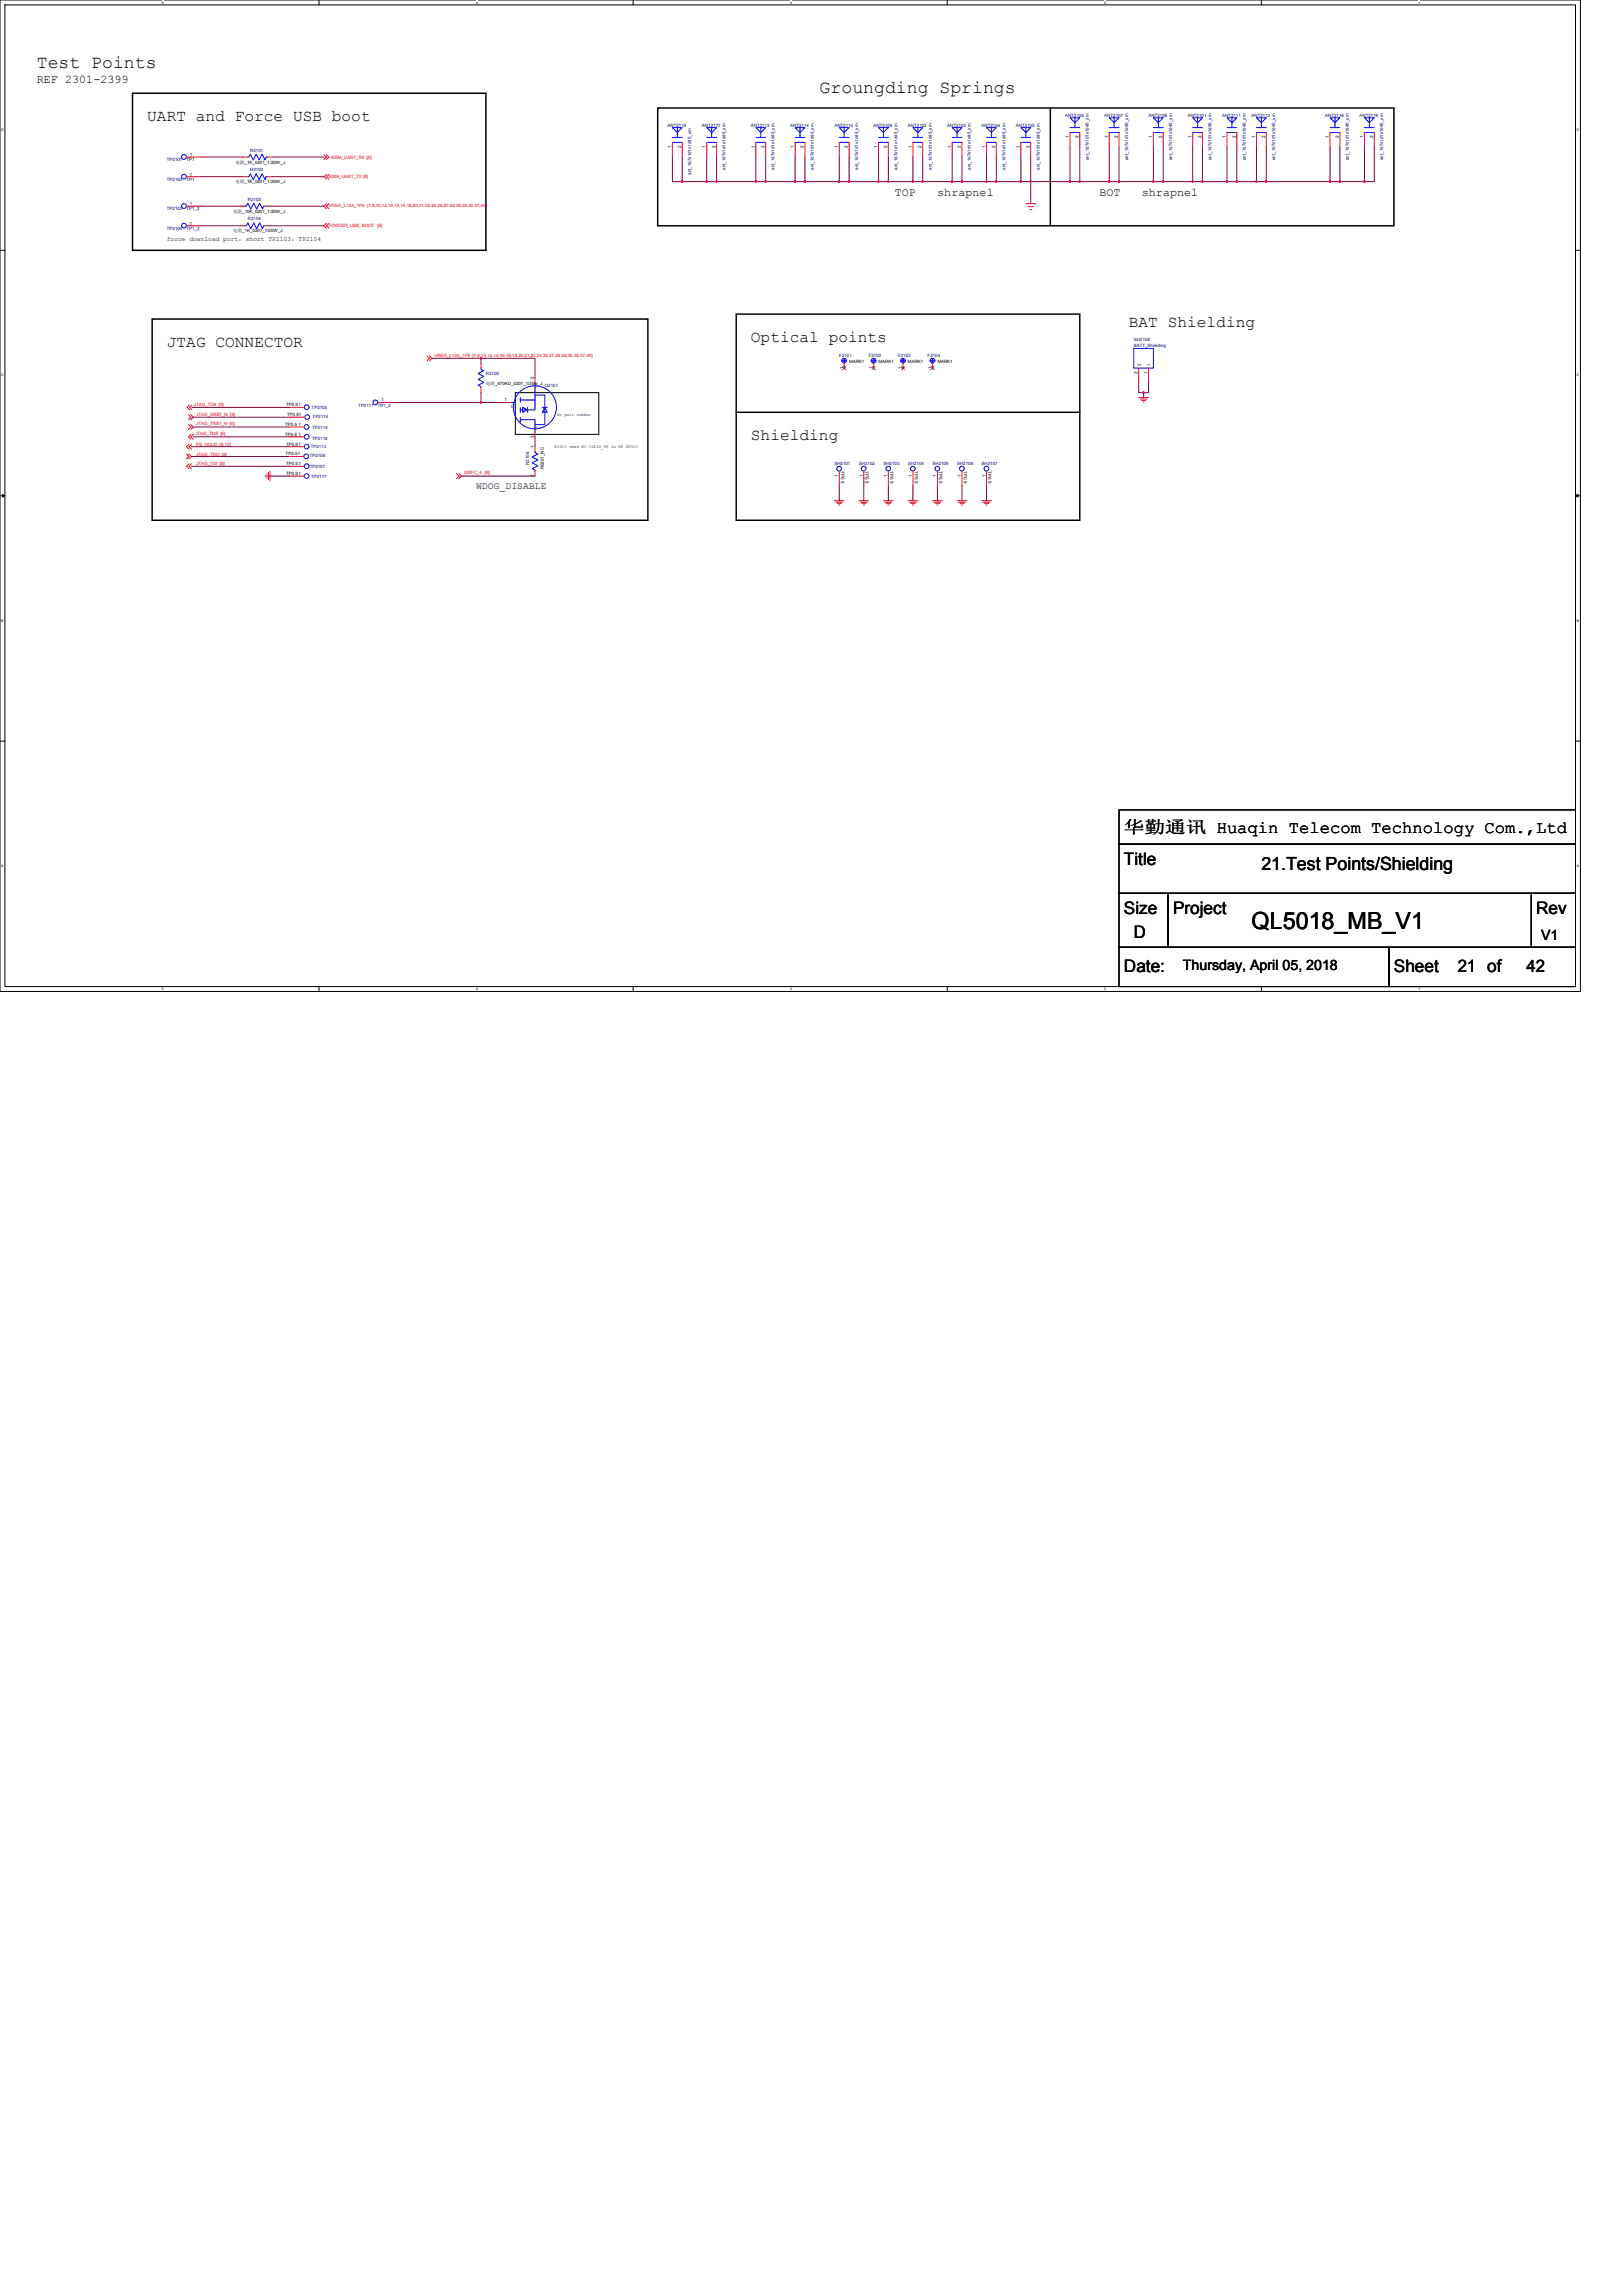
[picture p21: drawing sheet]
<svg xmlns="http://www.w3.org/2000/svg" width="210mm" height="297mm" viewBox="0 0 210 297" stroke-linecap="round" stroke-linejoin="round" font-family="sans-serif">
<defs><g id="words">
<text font-size="3" x="161.9" y="120.2">QL5018_MB_V1</text>
<g font-size="2.3">
<text x="4.8" y="8.8">Test Points</text>
<text x="106" y="12">Groungding Springs</text>
<text x="163.2" y="112.6">21.Test Points/Shielding</text>
</g>
<g font-size="2.2">
<text x="145.4" y="107.8">华勤通讯 Huaqin Telecom Technology Com.,Ltd</text>
<text x="145.4" y="111.8">Title</text>
<text x="145.4" y="118.2">Size</text>
<text x="151.8" y="118.2">Project</text>
<text x="198.8" y="118.2">Rev</text>
<text x="145.4" y="125.8">Date:</text>
<text x="146.7" y="121.4">D</text>
<text x="180.3" y="125.8">Sheet</text>
<text x="188.6" y="125.8">21 of</text>
<text x="197.5" y="125.8">42</text>
</g>
<g font-size="2.1">
<text x="19" y="15.6">UART and Force USB boot</text>
<text x="21.6" y="44.9">JTAG CONNECTOR</text>
<text x="97.2" y="44.2">Optical points</text>
<text x="146" y="42.3">BAT Shielding</text>
<text x="97.2" y="56.9">Shielding</text>
</g>
<g font-size="1.8">
<text x="153" y="125.5">Thursday, April 05, 2018</text>
<text x="199.4" y="121.7">V1</text>
</g>
<g font-size="1.5">
<text x="4.8" y="10.7">REF 2301-2399</text>
<text x="115.8" y="25.3">TOP</text>
<text x="121.3" y="25.3">shrapnel</text>
<text x="142.2" y="25.3">BOT</text>
<text x="147.7" y="25.3">shrapnel</text>
</g>
<text font-size="1.3" x="61.6" y="63.3">WDOG_DISABLE</text>
<text font-size=".8" x="21.6" y="31.1">force download port，short TP2103，TP2104</text>
<g font-size=".6" fill="#000080">
<text x="86.4" y="16.4">ANT2118</text>
<text x="90.8" y="16.4">ANT2117</text>
<text x="97.2" y="16.4">ANT2113</text>
<text x="102.2" y="16.4">ANT2114</text>
<text x="107.9" y="16.4">ANT2110</text>
<text x="113" y="16.4">ANT2109</text>
<text x="117.5" y="16.4">ANT2102</text>
<text x="122.6" y="16.4">ANT2103</text>
<text x="127" y="16.4">ANT2104</text>
<text x="131.4" y="16.4">ANT2105</text>
<text x="137.8" y="15.2">ANT2106</text>
<text x="142.9" y="15.2">ANT2107</text>
<text x="148.6" y="15.2">ANT2108</text>
<text x="153.7" y="15.2">ANT2101</text>
<text x="158.1" y="15.2">ANT2111</text>
<text x="161.9" y="15.2">ANT2112</text>
<text x="171.4" y="15.2">ANT2116</text>
<text x="175.9" y="15.2">ANT2119</text>
<text x="21.6" y="20.9">TP2101</text>
<text x="21.6" y="23.4">TP2102</text>
<text x="32.4" y="19.6">R2101</text>
<text x="32.4" y="22.1">R2102</text>
<text x="89.4" y="22.6" transform="rotate(-90 89.4 22.6)">ant_1d7x1d1x1d45_xm</text>
<text x="93.9" y="22" transform="rotate(-90 93.9 22)">ant_1d7x1d1x1d45_xm</text>
<text x="100.2" y="22" transform="rotate(-90 100.2 22)">ant_1d7x1d1x1d45_xm</text>
<text x="105.3" y="22" transform="rotate(-90 105.3 22)">ant_1d7x1d1x1d45_xm</text>
<text x="111" y="22" transform="rotate(-90 111 22)">ant_1d7x1d1x1d45_xm</text>
<text x="116.1" y="22" transform="rotate(-90 116.1 22)">ant_1d7x1d1x1d45_xm</text>
<text x="120.5" y="22" transform="rotate(-90 120.5 22)">ant_1d7x1d1x1d45_xm</text>
<text x="125.6" y="22" transform="rotate(-90 125.6 22)">ant_1d7x1d1x1d45_xm</text>
<text x="130.1" y="22" transform="rotate(-90 130.1 22)">ant_1d7x1d1x1d45_xm</text>
<text x="134.5" y="22" transform="rotate(-90 134.5 22)">ant_1d7x1d1x1d45_xm</text>
<text x="140.9" y="20.7" transform="rotate(-90 140.9 20.7)">ant_1d7x1d1x1d45_xm</text>
<text x="145.9" y="20.7" transform="rotate(-90 145.9 20.7)">ant_1d7x1d1x1d45_xm</text>
<text x="151.7" y="20.7" transform="rotate(-90 151.7 20.7)">ant_1d7x1d1x1d45_xm</text>
<text x="156.7" y="20.7" transform="rotate(-90 156.7 20.7)">ant_1d7x1d1x1d45_xm</text>
<text x="161.2" y="20.7" transform="rotate(-90 161.2 20.7)">ant_1d7x1d1x1d45_xm</text>
<text x="165" y="20.7" transform="rotate(-90 165 20.7)">ant_1d7x1d1x1d45_xm</text>
<text x="174.5" y="20.7" transform="rotate(-90 174.5 20.7)">ant_1d7x1d1x1d45_xm</text>
<text x="179" y="20.7" transform="rotate(-90 179 20.7)">ant_1d7x1d1x1d45_xm</text>
<text x="21.6" y="29.8">TP2104</text>
<text x="21.6" y="27.2">TP2103</text>
<text x="24.1" y="29.8">TP1_2</text>
<text x="24.1" y="27.2">TP1_2</text>
<text x="32.1" y="28.5">R2104</text>
<text x="32.1" y="26">R2103</text>
<text x="108.6" y="46.1">F2101</text>
<text x="112.4" y="46.1">F2102</text>
<text x="116.2" y="46.1">F2103</text>
<text x="120" y="46.1">F2104</text>
<text x="146.7" y="44.1">SH2108</text>
<text x="146.7" y="44.9">BATT_Shielding</text>
<text x="40.3" y="52.9">TP2105</text>
<text x="46.4" y="52.6">TP2111</text>
<text x="48.9" y="52.6">TP1_2</text>
<text x="62.9" y="48.5">R2105</text>
<text x="70.5" y="50.1">Q2101</text>
<text x="40.1" y="59.2">TP2106</text>
<text x="40.2" y="58">TP2113</text>
<text x="40.4" y="56.9">TP2116</text>
<text x="40.4" y="55.5">TP2114</text>
<text x="40.4" y="54.1">TP2110</text>
<text x="40.1" y="60.6">TP2107</text>
<text x="40.3" y="61.8">TP2117</text>
<text x="68.5" y="60.1" transform="rotate(-90 68.5 60.1)">R2106</text>
<text x="107.9" y="60.1">SH2101</text>
<text x="111.1" y="60.1">SH2102</text>
<text x="114.3" y="60.1">SH2103</text>
<text x="117.5" y="60.1">SH2104</text>
<text x="120.6" y="60.1">SH2105</text>
<text x="123.8" y="60.1">SH2106</text>
<text x="127" y="60.1">SH2107</text>
</g>
<g font-size=".6">
<text x="138.3" y="17.9" transform="rotate(-90 138.3 17.9)">1</text>
<text x="139.6" y="17.9" transform="rotate(-90 139.6 17.9)">2</text>
<text x="143.4" y="17.9" transform="rotate(-90 143.4 17.9)">1</text>
<text x="144.6" y="17.9" transform="rotate(-90 144.6 17.9)">2</text>
<text x="149.1" y="17.9" transform="rotate(-90 149.1 17.9)">1</text>
<text x="150.3" y="17.9" transform="rotate(-90 150.3 17.9)">2</text>
<text x="154.2" y="17.9" transform="rotate(-90 154.2 17.9)">1</text>
<text x="155.4" y="17.9" transform="rotate(-90 155.4 17.9)">2</text>
<text x="158.6" y="17.9" transform="rotate(-90 158.6 17.9)">1</text>
<text x="159.9" y="17.9" transform="rotate(-90 159.9 17.9)">2</text>
<text x="162.4" y="17.9" transform="rotate(-90 162.4 17.9)">1</text>
<text x="163.7" y="17.9" transform="rotate(-90 163.7 17.9)">2</text>
<text x="171.9" y="17.9" transform="rotate(-90 171.9 17.9)">1</text>
<text x="173.2" y="17.9" transform="rotate(-90 173.2 17.9)">2</text>
<text x="176.4" y="17.9" transform="rotate(-90 176.4 17.9)">1</text>
<text x="177.7" y="17.9" transform="rotate(-90 177.7 17.9)">2</text>
<text x="24.1" y="20.9">TP1</text>
<text x="24.1" y="23.4">TP1</text>
<text x="24.6" y="20.2">1</text>
<text x="24.6" y="22.7">1</text>
<text x="30.5" y="21.2">电阻_1K_0201_1/20W_J</text>
<text x="30.5" y="23.7">电阻_1K_0201_1/20W_J</text>
<text x="86.8" y="19.2" transform="rotate(-90 86.8 19.2)">1</text>
<text x="88.1" y="19.2" transform="rotate(-90 88.1 19.2)">2</text>
<text x="91.3" y="19.2" transform="rotate(-90 91.3 19.2)">1</text>
<text x="92.6" y="19.2" transform="rotate(-90 92.6 19.2)">2</text>
<text x="97.6" y="19.2" transform="rotate(-90 97.6 19.2)">1</text>
<text x="98.9" y="19.2" transform="rotate(-90 98.9 19.2)">2</text>
<text x="102.7" y="19.2" transform="rotate(-90 102.7 19.2)">1</text>
<text x="104" y="19.2" transform="rotate(-90 104 19.2)">2</text>
<text x="108.4" y="19.2" transform="rotate(-90 108.4 19.2)">1</text>
<text x="109.7" y="19.2" transform="rotate(-90 109.7 19.2)">2</text>
<text x="113.5" y="19.2" transform="rotate(-90 113.5 19.2)">1</text>
<text x="114.8" y="19.2" transform="rotate(-90 114.8 19.2)">2</text>
<text x="118" y="19.2" transform="rotate(-90 118 19.2)">1</text>
<text x="119.2" y="19.2" transform="rotate(-90 119.2 19.2)">2</text>
<text x="123" y="19.2" transform="rotate(-90 123 19.2)">1</text>
<text x="124.3" y="19.2" transform="rotate(-90 124.3 19.2)">2</text>
<text x="127.5" y="19.2" transform="rotate(-90 127.5 19.2)">1</text>
<text x="128.8" y="19.2" transform="rotate(-90 128.8 19.2)">2</text>
<text x="131.9" y="19.2" transform="rotate(-90 131.9 19.2)">1</text>
<text x="133.2" y="19.2" transform="rotate(-90 133.2 19.2)">2</text>
<text x="24.6" y="29.1">1</text>
<text x="24.6" y="26.5">1</text>
<text x="30.2" y="27.5">电阻_10K_0201_1/20W_J</text>
<text x="30.2" y="30.1">电阻_1K_0201_1/20W_J</text>
<text x="109.1" y="47.8" transform="rotate(-90 109.1 47.8)">1</text>
<text x="109.9" y="46.9">MARK1</text>
<text x="112.9" y="47.8" transform="rotate(-90 112.9 47.8)">1</text>
<text x="113.7" y="46.9">MARK1</text>
<text x="116.7" y="47.8" transform="rotate(-90 116.7 47.8)">1</text>
<text x="117.5" y="46.9">MARK1</text>
<text x="120.5" y="47.8" transform="rotate(-90 120.5 47.8)">1</text>
<text x="121.3" y="46.9">MARK1</text>
<text x="37" y="52.6">TP0.51</text>
<text x="37.1" y="53.8">TP0.51</text>
<text x="49.3" y="51.9">1</text>
<text x="62.9" y="49.8">电阻_470KΩ_0201_1/20w_J</text>
<text x="65.3" y="51.9">1</text>
<text x="69.1" y="49.1" transform="rotate(-90 69.1 49.1)">2</text>
<text x="72.1" y="53.8">No part number</text>
<text x="147.2" y="48.4" transform="rotate(-90 147.2 48.4)">2</text>
<text x="148.4" y="48.4" transform="rotate(-90 148.4 48.4)">1</text>
<text x="36.9" y="56.4">TP0.5</text>
<text x="36.9" y="55.2">TP0.5</text>
<text x="37" y="58.9">TP0.51</text>
<text x="37" y="57.6">TP0.51</text>
<text x="38.6" y="56.4">1</text>
<text x="38.6" y="55.1">1</text>
<text x="69.1" y="58" transform="rotate(-90 69.1 58)">1</text>
<text x="69.1" y="56.6" transform="rotate(-90 69.1 56.6)">3</text>
<text x="71.8" y="58">R2310 need NC（GPIO_96 is RF GPIO）</text>
<text x="37" y="61.4">TP0.51</text>
<text x="37" y="60.2">TP0.51</text>
<text x="69.1" y="61.7" transform="rotate(-90 69.1 61.7)">2</text>
<text x="70.4" y="60.7" transform="rotate(-90 70.4 60.7)">R0201_NC</text>
<text x="108.4" y="61.7" transform="rotate(-90 108.4 61.7)">1</text>
<text x="108.8" y="61" transform="rotate(90 108.8 61)">TP0.5</text>
<text x="111.6" y="61.7" transform="rotate(-90 111.6 61.7)">1</text>
<text x="112" y="61" transform="rotate(90 112 61)">TP0.5</text>
<text x="114.8" y="61.7" transform="rotate(-90 114.8 61.7)">1</text>
<text x="115.2" y="61" transform="rotate(90 115.2 61)">TP0.5</text>
<text x="118" y="61.7" transform="rotate(-90 118 61.7)">1</text>
<text x="118.3" y="61" transform="rotate(90 118.3 61)">TP0.5</text>
<text x="121.1" y="61.7" transform="rotate(-90 121.1 61.7)">1</text>
<text x="121.5" y="61" transform="rotate(90 121.5 61)">TP0.5</text>
<text x="124.3" y="61.7" transform="rotate(-90 124.3 61.7)">1</text>
<text x="124.7" y="61" transform="rotate(90 124.7 61)">TP0.5</text>
<text x="127.5" y="61.7" transform="rotate(-90 127.5 61.7)">1</text>
<text x="127.9" y="61" transform="rotate(90 127.9 61)">TP0.5</text>
</g>
<g font-size=".6" fill="#f00">
<text x="42.5" y="23">MSM_UART_TX [8]</text>
<text x="42.9" y="20.6">MSM_UART_RX [8]</text>
<text x="42.5" y="29.4">FORCED_USB_BOOT</text>
<text x="42.5" y="26.8">VREG_L13A_1P8 [7,8,10,12,14,15,16,18,20,21,22,24,25,27,28,29,30,35,37,40]</text>
<text x="48.8" y="29.4">[8]</text>
<text x="56.2" y="46.1">VREG_L13A_1P8 [7,8,10,12,14,15,16,18,20,21,22,24,25,27,28,29,30,35,37,40]</text>
<text x="25.1" y="52.5">JTAG_TCK [5]</text>
<text x="25.4" y="53.8">JTAG_SRST_N [5]</text>
<text x="25.3" y="56.3">JTAG_TMS [5]</text>
<text x="25.4" y="55">JTAG_TRST_N [5]</text>
<text x="25.4" y="57.6">PS_HOLD [5,12]</text>
<text x="25.4" y="59">JTAG_TDO [5]</text>
<text x="25.4" y="60.2">JTAG_TDI [5]</text>
<text x="60.1" y="61.4">GRFC_4 [8]</text>
</g>
<g font-size=".6" fill="#004080">
<text x="147.6" y="47.3" transform="rotate(-90 147.6 47.3)">2</text>
<text x="148.9" y="47.3" transform="rotate(-90 148.9 47.3)">1</text>
<text x="66.1" y="52.7">G</text>
<text x="69.5" y="50.2" transform="rotate(-90 69.5 50.2)">S</text>
<text x="69.5" y="55.6" transform="rotate(-90 69.5 55.6)">D</text>
</g>
<g font-size=".5">
<text x="21" y=".5">5</text>
<text x="61.6" y=".5">4</text>
<text x="102.2" y=".5">3</text>
<text x="142.9" y=".5">2</text>
<text x="183.5" y=".5">1</text>
<text x=".2" y="16.9">D</text>
<text x="204" y="16.9">D</text>
<text x=".2" y="48.7">C</text>
<text x="204" y="48.7">C</text>
<text x=".2" y="80.4">B</text>
<text x="204" y="80.4">B</text>
<text x=".2" y="112.2">A</text>
<text x="204" y="112.2">A</text>
<text x="21" y="128.1">5</text>
<text x="61.6" y="128.1">4</text>
<text x="102.2" y="128.1">3</text>
<text x="142.9" y="128.1">2</text>
<text x="183.5" y="128.1">1</text>
</g>
</g></defs>
<path d="M0 0h204.5v128.3h-204.5zM.6 .6h203.2v127h-203.2z" fill="none" stroke="#000" stroke-width=".13"/>
<g fill="#fff">
<path d="M21 .1h.2v.5h-.2z"/>
<path d="M21 127.7h.2v.5h-.2z"/>
</g>
<path d="M41.3 0v.6M41.3 127.6v.7" fill="none" stroke="#000" stroke-width=".13"/>
<g fill="#fff">
<path d="M61.6 .1h.2v.5h-.2z"/>
<path d="M61.6 127.7h.2v.5h-.2z"/>
</g>
<path d="M81.9 0v.6M81.9 127.6v.7" fill="none" stroke="#000" stroke-width=".13"/>
<g fill="#fff">
<path d="M102.2 .1h.3v.5h-.3z"/>
<path d="M102.2 127.7h.3v.5h-.3z"/>
</g>
<path d="M122.6 0v.6M122.6 127.6v.7" fill="none" stroke="#000" stroke-width=".13"/>
<g fill="#fff">
<path d="M142.9 .1h.2v.5h-.2z"/>
<path d="M142.9 127.7h.2v.5h-.2z"/>
</g>
<path d="M163.2 0v.6M163.2 127.6v.7" fill="none" stroke="#000" stroke-width=".13"/>
<g fill="#fff">
<path d="M183.5 .1h.3v.5h-.3z"/>
<path d="M183.5 127.7h.3v.5h-.3z"/>
<path d="M.2 16.5h.3v.5h-.3z"/>
<path d="M204 16.5h.3v.5h-.3z"/>
<path d="M.2 48.3h.3v.5h-.3z"/>
<path d="M204 48.3h.3v.5h-.3z"/>
</g>
<path d="M0 32.4h.6M203.8 32.4h.7" fill="none" stroke="#000" stroke-width=".13"/>
<g fill="#fff">
<path d="M.2 80h.3v.5h-.3z"/>
<path d="M204 80h.3v.5h-.3z"/>
</g>
<path d="M0 64.1h.6M203.8 64.1h.7" fill="none" stroke="#000" stroke-width=".13"/>
<path d="M.3 63.9l.3 .2-.3 .2zM203.8 64.1l.4-.2v.4z" fill="#000" stroke="#000" stroke-width=".13"/>
<g fill="#fff">
<path d="M.2 111.8h.2v.5h-.2z"/>
<path d="M204 111.8h.3v.5h-.3z"/>
</g>
<path d="M66.7 50.8h10.8v5.4h-10.8zM0 95.9h.6M203.8 95.9h.7M144.8 109.2h59v6.4h-59zM144.8 104.8h59v4.4h-59zM144.8 115.6h6.3v7h-6.3zM151.1 115.6h47v7h-47zM198.1 115.6h5.7v7h-5.7zM144.8 122.6h34.9v5h-34.9zM179.7 122.6h24.1v5h-24.1z" fill="none" stroke="#000" stroke-width=".13"/>
<path d="M17.1 12.1h45.8v20.3h-45.8zM85.1 14h95.2v15.2h-95.2zM135.9 14v15.2M19.7 41.3h64.1v26h-64.1zM95.2 40.6h44.5v26.7h-44.5zM95.2 53.3h44.5" fill="none" stroke="#000" stroke-width=".19"/>
<g fill="none" stroke="#f00" stroke-width=".13">
<path d="M87 18.4v1.9M88.3 18.4v1.9M91.4 18.4v1.9M92.7 18.4v1.9M97.8 18.4v1.9M99.1 18.4v1.9M102.9 18.4v1.9M104.1 18.4v1.9M108.6 18.4v1.9M109.9 18.4v1.9M113.7 18.4v1.9M114.9 18.4v1.9"/>
<path d="M118.1 18.4v1.9M119.4 18.4v1.9M123.2 18.4v1.9M124.5 18.4v1.9M127.6 18.4v1.9M128.9 18.4v1.9M132.1 18.4v1.9M133.3 18.4v1.9M138.4 17.1v1.9M139.7 17.1v1.9M143.5 17.1v1.9M144.8 17.1v1.9"/>
<path d="M149.2 17.1v1.9M150.5 17.1v1.9M154.3 17.1v1.9M155.6 17.1v1.9M158.7 17.1v1.9M160 17.1v1.9M162.6 17.1v1.9M163.8 17.1v1.9M172.1 17.1v1.9M173.4 17.1v1.9M176.5 17.1v1.9M177.8 17.1v1.9"/>
<path d="M24.1 29.2h1.9M24.1 20.3h1.9M24.1 22.9h1.9M24.1 26.7h1.9M31.1 29.2h.6M31.1 26.7h.6M31.4 20.3h.7M31.4 22.9h.7M34.3 29.2h.6M34.3 26.7h.6M34.6 20.3h.6M34.6 22.9h.6"/>
<path d="M41.9 20l.3 .3-.3 .3M42.2 28.9l-.3 .3 .3 .3M42.2 22.5l-.3 .4 .3 .3M42.2 26.4l-.3 .3 .3 .3M42.2 20l.3 .3-.3 .3M42.5 28.9l-.3 .3 .3 .3M42.5 22.5l-.3 .4 .3 .3M42.5 26.4l-.3 .3 .3 .3M132.7 26.4h1.3M133 26.7h.7M133.2 27.1h.3M133.3 25.7v.7"/>
<path d="M24.1 58.7l.3 .4-.3 .3M24.4 53.7l.3 .3-.3 .3M24.4 54.9l.3 .3-.3 .4M24.4 57.5l-.3 .3 .3 .3M24.4 58.7l.4 .4-.4 .3M24.5 52.4l-.3 .3 .3 .3M24.7 53.7l.3 .3-.3 .3M24.7 54.9l.3 .3-.3 .4M24.7 56.2l-.3 .3 .3 .3M24.8 57.5l-.4 .3 .4 .3M24.8 52.4l-.3 .3 .3 .3M25 56.2l-.3 .3 .3 .3"/>
<path d="M37.4 59.1h1.9M37.5 57.8h1.9M37.5 52.7h1.9M37.5 56.5h1.9M37.5 55.2h1.9M37.5 54h1.9M48.9 52.1h1.9M55.2 46l.4 .4-.4 .3M55.6 46l.3 .4-.3 .3M62.2 50.2v.6M62.2 47v.6M65.4 52.1h.6"/>
<path d="M69.2 48.9v.6M69.2 55.9v.6M69.2 57.8v.6M109.2 47v.6M113 47v.6M116.8 47v.6M120.6 47v.6M147.3 47.6v1.9M147.3 51.4h1.3M147.5 51.6h.9M147.7 51.8h.5M147.9 52h.1"/>
<path d="M148.6 47.6v1.9M24.4 60l-.3 .3 .3 .3M24.8 60l-.4 .3 .4 .3M34.4 61.5v.2M34.5 61.3v.5M34.7 61.2v.8M34.9 61v1.2M37.5 61.6h1.9M37.5 60.3h1.9M59.1 61.3l.3 .3-.3 .3M59.4 61.3l.3 .3-.3 .3M69.2 61v.6"/>
<path d="M107.9 64.8h1.3M108.1 65h.9M108.3 65.2h.5M108.5 65.3h.1M108.6 61v1.9M111.1 64.8h1.3M111.3 65h.9M111.5 65.2h.5M111.7 65.3h.1M111.8 61v1.9M114.3 64.8h1.3M114.5 65h.9"/>
<path d="M114.7 65.2h.5M114.9 65.3h.1M114.9 61v1.9M117.5 64.8h1.2M117.7 65h.9M117.9 65.2h.5M118 65.3h.2M118.1 61v1.9M120.7 64.8h1.2M120.8 65h.9M121 65.2h.5M121.2 65.3h.1"/>
<path d="M121.3 61v1.9M123.8 64.8h1.3M124 65h.9M124.2 65.2h.5M124.4 65.3h.1M124.5 61v1.9M127 64.8h1.3M127.2 65h.9M127.4 65.2h.5M127.6 65.3h.1M127.6 61v1.9"/>
</g>
<g fill="none" stroke="#00f" stroke-width=".13">
<path d="M87 18.4h1.3M87 16.5h1.3l-.7 .6zM87 17.8h1.3M87.6 18.4h.1M87.6 16.5v.6M87.6 17.1v.7M91.4 18.4h1.3M91.4 17.8h1.3M91.4 16.5h1.3l-.6 .6zM92.1 18.4h.1M92.1 16.5v.6M92.1 17.1v.7"/>
<path d="M97.8 18.4h1.3M97.8 17.8h1.3M97.8 16.5h1.3l-.7 .6zM98.4 18.4h.1M98.4 16.5v.6M98.4 17.1v.7M102.9 18.4h1.2M102.9 17.8h1.2M102.9 16.5h1.2l-.6 .6zM103.5 18.4h.1M103.5 16.5v.6M103.5 17.1v.7"/>
<path d="M108.6 18.4h1.3M108.6 17.8h1.3M108.6 16.5h1.3l-.7 .6zM109.2 18.4h.1M109.2 16.5v.6M109.2 17.1v.7M113.7 18.4h1.2M113.7 17.8h1.2M113.7 16.5h1.2l-.6 .6zM114.3 18.4h.1M114.3 16.5v.6M114.3 17.1v.7"/>
<path d="M118.1 18.4h1.3M118.1 17.8h1.3M118.1 16.5h1.3l-.7 .6zM118.7 18.4h.1M118.7 16.5v.6M118.7 17.1v.7M123.2 18.4h1.3M123.2 17.8h1.3M123.2 16.5h1.3l-.7 .6zM123.8 18.4h.1M123.8 16.5v.6M123.8 17.1v.7"/>
<path d="M127.6 18.4h1.3M127.6 17.8h1.3M127.6 16.5h1.3l-.6 .6zM128.3 18.4h.1M128.3 16.5v.6M128.3 17.1v.7M132.1 18.4h1.2M132.1 17.8h1.2M132.1 16.5h1.3l-.7 .6zM132.7 18.4h.1M132.7 16.5v.6M132.7 17.1v.7"/>
<path d="M138.4 17.1h1.3M138.4 16.5h1.3M138.4 15.2h1.3l-.6 .7zM139.1 17.1h.1M139.1 15.2v.7M139.1 15.9v.6M143.5 17.1h1.3M143.5 16.5h1.3M143.5 15.2h1.3l-.7 .7zM144.1 17.1h.1M144.1 15.2v.7M144.1 15.9v.6"/>
<path d="M149.2 17.1h1.3M149.2 16.5h1.3M149.2 15.2h1.3l-.6 .7zM149.9 17.1h.1M149.9 15.2v.7M149.9 15.9v.6M154.3 17.1h1.3M154.3 16.5h1.3M154.3 15.2h1.3l-.7 .7zM154.9 17.1h.1M154.9 15.2v.7M154.9 15.9v.6"/>
<path d="M158.7 17.1h1.3M158.7 16.5h1.3M158.7 15.2h1.3l-.6 .7zM159.4 17.1h.1M159.4 15.2v.7M159.4 15.9v.6M162.6 17.1h1.2M162.6 16.5h1.2M162.6 15.2h1.2l-.6 .7zM163.2 17.1h.1M163.2 15.2v.7M163.2 15.9v.6"/>
<path d="M172.1 17.1h1.3M172.1 16.5h1.3M172.1 15.2h1.3l-.7 .7zM172.7 17.1h.1M172.7 15.2v.7M172.7 15.9v.6M176.5 17.1h1.3M176.5 16.5h1.3M176.5 15.2h1.3l-.6 .7zM177.2 17.1h.1M177.2 15.2v.7M177.2 15.9v.6"/>
<path d="M24.1 29.2h.1M24.1 20.3h.1M24.1 22.9h.1M24.1 26.7h.1M31.7 29.2h.2l.2-.4 .3 .8 .4-.8 .4 .8 .4-.8 .4 .8 .1-.4h.2M31.7 26.7h.2l.2-.4 .3 .8 .4-.8 .4 .8 .4-.8 .4 .8 .1-.4h.2M31.7 29.2h.1M31.7 26.7h.1M32.1 20.3h.1l.2-.4 .4 .8 .3-.8 .4 .8 .4-.8 .4 .8 .1-.4h.2M32.1 22.9h.1l.2-.4 .4 .7 .3-.7 .4 .7 .4-.7 .4 .7 .1-.3h.2M32.1 20.3h.1M32.1 22.9h.1"/>
<path d="M34.3 29.2h.1M34.3 26.7h.1M34.6 20.3h.1M34.6 22.9h.1M39.3 59.1h.1M39.4 57.8h.1M39.4 52.7h.1M39.4 56.5h.1M39.4 55.2h.1M39.4 54h.1M48.9 52.1h.1M62.2 47.6h.1"/>
<path d="M62.2 50.2h.1M62.2 47.6v.2l.4 .1-.8 .4 .8 .4-.8 .4 .8 .4-.8 .3 .4 .2v.2M66 51.8h.1M66 52.1h.7v1.8M67.3 54.3h1.9v1.6M67.3 51.4v.7M67.3 52.7v.6M67.3 54v.6M67.6 52.7l.7 .3-.7 .3zM68.3 52.7v.6M69.2 55.9h.1M69.2 49.5h.1"/>
<path d="M69.2 49.5v2.3h-1.9M69.2 51.8v1.2h-1.9M69.2 51.1h1.3v3.8h-1.3M69.2 58.4h.1M69.2 58.4v.1l.4 .2-.8 .4 .8 .4-.8 .4 .8 .4-.8 .3 .4 .2v.2M70.2 52.7h.6M70.5 52.7l.3 .6h-.6zM108.9 46.7h.6M109.1 46.6h.2v.1h-.2zM109.2 46.4v.6M112.7 46.7h.6M112.9 46.6h.2v.1h-.2z"/>
<path d="M113 46.4v.6M116.5 46.7h.7M116.7 46.6h.2v.1h-.2zM116.8 46.4v.6M120.3 46.7h.7M120.6 46.6h.1v.1h-.1zM120.6 46.4v.6M146.7 45.1h2.5v2.5h-2.5zM39.4 61.6h.1M39.4 60.3h.1M69.2 61h.1M108.6 61h.1"/>
<path d="M111.8 61h.1M114.9 61h.1M118.1 61h.1M121.3 61h.1M124.5 61h.1M127.6 61h.1"/>
<circle cx="23.8" cy="20.3" r=".31"/>
<circle cx="23.8" cy="26.7" r=".31"/>
<circle cx="23.8" cy="22.8" r=".31"/>
<circle cx="23.8" cy="29.2" r=".31"/>
<circle cx="39.6" cy="59" r=".31"/>
<circle cx="39.7" cy="52.7" r=".31"/>
<circle cx="39.7" cy="56.5" r=".31"/>
<circle cx="39.7" cy="57.8" r=".31"/>
<circle cx="39.7" cy="55.2" r=".31"/>
<circle cx="39.7" cy="54" r=".31"/>
<circle cx="48.6" cy="52.1" r=".31"/>
<circle cx="69.2" cy="52.7" r="2.79"/>
<circle cx="109.2" cy="46.7" r=".31"/>
<circle cx="113" cy="46.7" r=".31"/>
<circle cx="116.8" cy="46.7" r=".31"/>
<circle cx="120.6" cy="46.7" r=".31"/>
<circle cx="39.7" cy="61.6" r=".31"/>
<circle cx="39.7" cy="60.3" r=".31"/>
<circle cx="108.6" cy="60.6" r=".31"/>
<circle cx="111.7" cy="60.6" r=".31"/>
<circle cx="114.9" cy="60.6" r=".31"/>
<circle cx="118.1" cy="60.6" r=".31"/>
<circle cx="121.3" cy="60.6" r=".31"/>
<circle cx="124.4" cy="60.6" r=".31"/>
<circle cx="127.6" cy="60.6" r=".31"/>
</g>
<path d="M109 47.4l.4 .4M109.4 47.4l-.4 .4M112.8 47.4l.4 .4M113.2 47.4l-.4 .4M116.6 47.4l.5 .4M117 47.4l-.4 .4M120.5 47.4l.4 .4M120.8 47.4l-.4 .4" fill="none" stroke="#804000" stroke-width=".13"/>
<g fill="none" stroke="#800040" stroke-width=".13">
<path d="M138.4 19.1v4.4M139.7 19v4.5M143.5 19v4.5M144.8 19.1v4.4M149.2 19v4.5M150.5 19v4.5M154.3 19v4.5M155.6 19v4.5M158.7 19v4.5M160 19v4.5M162.6 19v4.5M163.8 19v4.5"/>
<path d="M172.1 19v4.5M173.4 19v4.5M176.5 19v4.5M177.8 19v4.5h-1.3M26 26.7h5.1M26 29.2h5.1M26 20.3h5.4M26 22.9h5.4M34.9 26.7h7M34.9 29.2h7M35.2 22.9h6.7M35.2 20.3h6.7"/>
<path d="M87 20.3v3.2h1.3M88.3 20.3v3.2M88.3 23.5h3.1M91.4 20.3v3.2h1.3M92.7 20.3v3.2M92.7 23.5h5.1M97.8 20.3v3.2h1.3M99.1 20.3v3.2M99.1 23.5h3.8M102.9 20.3v3.2h1.2M104.1 20.3v3.2M104.1 23.5h4.5"/>
<path d="M108.6 20.3v3.2M108.6 23.5h1.3M109.9 23.5h3.8M109.9 20.3v3.2M113.7 20.3v3.2M113.7 23.5h1.2M114.9 20.3v3.2M114.9 23.5h3.2M118.1 20.3v3.2h1.3M119.4 23.5h3.8M119.4 20.3v3.2M123.2 20.3v3.2"/>
<path d="M123.2 23.5h1.3M124.5 20.3v3.2M124.5 23.5h3.1M127.6 20.3v3.2M127.6 23.5h1.3M128.9 20.3v3.2M128.9 23.5h3.2M132.1 20.3v3.2M132.1 23.5h1.2M133.3 23.5h5.1M133.3 23.5v2.2M133.3 20.3v3.2"/>
<path d="M138.4 23.5h1.3M139.7 23.5h3.8M143.5 23.5h1.3M144.8 23.5h4.4M149.2 23.5h1.3M150.5 23.5h3.8M154.3 23.5h1.3M155.6 23.5h3.1M158.8 23.5h1.2M160 23.5h2.6M162.6 23.5h1.2M163.8 23.5h8.3"/>
<path d="M172.1 23.5h1.3M173.4 23.5h3.1M24.8 57.8h12.7M24.8 59.1h12.6M24.8 52.7h12.7M25 55.2h12.5M25 56.5h12.5M25 54h12.5M50.8 52.1h11.4M55.9 46.4h6.3M62.2 46.4v.6M62.2 50.8v1.3h3.2"/>
<path d="M62.2 46.4h7v2.5M69.2 56.5v1.3M147.3 49.5v1.3h.7M148.6 49.5v1.3h-.6v.6M24.8 60.3h12.7M34.9 61.6h2.6M59.7 61.6h9.5M108.6 62.9v1.9M111.8 62.9v1.9M114.9 62.9v1.9M118.1 62.9v1.9M121.3 62.9v1.9"/>
<path d="M124.5 62.9v1.9M127.6 62.9v1.9"/>
</g>
<g fill="#f0f" stroke="#f0f" stroke-width=".13">
<path d="M62.1 46.3h.2v.1h-.2z" fill-rule="evenodd"/>
<path d="M144.7 23.4h.1v.2h-.1z" fill-rule="evenodd"/>
<path d="M62.1 52h.2v.1h-.2z" fill-rule="evenodd"/>
<path d="M138.3 23.4h.2v.2h-.2z" fill-rule="evenodd"/>
<path d="M133.3 23.4h.1v.2h-.1z" fill-rule="evenodd"/>
<path d="M154.2 23.4h.2v.2h-.2z" fill-rule="evenodd"/>
<path d="M150.4 23.4h.2v.2h-.2z" fill-rule="evenodd"/>
<path d="M155.5 23.4h.1v.2h-.1z" fill-rule="evenodd"/>
<path d="M143.4 23.4h.2v.2h-.2z" fill-rule="evenodd"/>
<path d="M139.6 23.4h.2v.2h-.2z" fill-rule="evenodd"/>
<path d="M149.1 23.4h.2v.2h-.2z" fill-rule="evenodd"/>
<path d="M119.3 23.4h.1v.2h-.1z" fill-rule="evenodd"/>
<path d="M132 23.4h.1v.2h-.1z" fill-rule="evenodd"/>
<path d="M127.5 23.4h.2v.2h-.2z" fill-rule="evenodd"/>
<path d="M128.8 23.4h.2v.2h-.2z" fill-rule="evenodd"/>
<path d="M124.4 23.4h.1v.2h-.1z" fill-rule="evenodd"/>
<path d="M123.1 23.4h.2v.2h-.2z" fill-rule="evenodd"/>
<path d="M114.8 23.4h.2v.2h-.2z" fill-rule="evenodd"/>
<path d="M118 23.4h.2v.2h-.2z" fill-rule="evenodd"/>
<path d="M113.6 23.4h.1v.2h-.1z" fill-rule="evenodd"/>
<path d="M109.8 23.4h.1v.2h-.1z" fill-rule="evenodd"/>
<path d="M108.5 23.4h.2v.2h-.2z" fill-rule="evenodd"/>
<path d="M158.7 23.4h.1v.2h-.1z" fill-rule="evenodd"/>
<path d="M159.9 23.4h.2v.2h-.2z" fill-rule="evenodd"/>
<path d="M162.5 23.4h.1v.2h-.1z" fill-rule="evenodd"/>
<path d="M104 23.4h.2v.2h-.2z" fill-rule="evenodd"/>
<path d="M99 23.4h.1v.2h-.1z" fill-rule="evenodd"/>
<path d="M102.8 23.4h.1v.2h-.1z" fill-rule="evenodd"/>
<path d="M163.7 23.4h.2v.2h-.2z" fill-rule="evenodd"/>
<path d="M172 23.4h.2v.2h-.2z" fill-rule="evenodd"/>
<path d="M173.3 23.4h.1v.2h-.1z" fill-rule="evenodd"/>
<path d="M92.6 23.4h.2v.2h-.2z" fill-rule="evenodd"/>
<path d="M97.7 23.4h.2v.2h-.2z" fill-rule="evenodd"/>
<path d="M88.2 23.4h.1v.2h-.1z" fill-rule="evenodd"/>
<path d="M91.3 23.4h.2v.2h-.2z" fill-rule="evenodd"/>
<path d="M176.4 23.4h.2v.2h-.2z" fill-rule="evenodd"/>
<path d="M147.9 50.7h.1v.2h-.1z" fill-rule="evenodd"/>
<path d="M62.1 46.3h.2v.1h-.2z" fill-rule="evenodd"/>
<path d="M144.7 23.4h.1v.2h-.1z" fill-rule="evenodd"/>
<path d="M62.1 52h.2v.1h-.2z" fill-rule="evenodd"/>
<path d="M138.3 23.4h.2v.2h-.2z" fill-rule="evenodd"/>
<path d="M133.3 23.4h.1v.2h-.1z" fill-rule="evenodd"/>
<path d="M154.2 23.4h.2v.2h-.2z" fill-rule="evenodd"/>
<path d="M150.4 23.4h.2v.2h-.2z" fill-rule="evenodd"/>
<path d="M155.5 23.4h.1v.2h-.1z" fill-rule="evenodd"/>
<path d="M143.4 23.4h.2v.2h-.2z" fill-rule="evenodd"/>
<path d="M139.6 23.4h.2v.2h-.2z" fill-rule="evenodd"/>
<path d="M149.1 23.4h.2v.2h-.2z" fill-rule="evenodd"/>
<path d="M119.3 23.4h.1v.2h-.1z" fill-rule="evenodd"/>
<path d="M132 23.4h.1v.2h-.1z" fill-rule="evenodd"/>
<path d="M127.5 23.4h.2v.2h-.2z" fill-rule="evenodd"/>
<path d="M128.8 23.4h.2v.2h-.2z" fill-rule="evenodd"/>
<path d="M124.4 23.4h.1v.2h-.1z" fill-rule="evenodd"/>
<path d="M123.1 23.4h.2v.2h-.2z" fill-rule="evenodd"/>
<path d="M114.8 23.4h.2v.2h-.2z" fill-rule="evenodd"/>
<path d="M118 23.4h.2v.2h-.2z" fill-rule="evenodd"/>
<path d="M113.6 23.4h.1v.2h-.1z" fill-rule="evenodd"/>
<path d="M109.8 23.4h.1v.2h-.1z" fill-rule="evenodd"/>
<path d="M108.5 23.4h.2v.2h-.2z" fill-rule="evenodd"/>
<path d="M158.7 23.4h.1v.2h-.1z" fill-rule="evenodd"/>
<path d="M159.9 23.4h.2v.2h-.2z" fill-rule="evenodd"/>
<path d="M162.5 23.4h.1v.2h-.1z" fill-rule="evenodd"/>
<path d="M104 23.4h.2v.2h-.2z" fill-rule="evenodd"/>
<path d="M99 23.4h.1v.2h-.1z" fill-rule="evenodd"/>
<path d="M102.8 23.4h.1v.2h-.1z" fill-rule="evenodd"/>
<path d="M163.7 23.4h.2v.2h-.2z" fill-rule="evenodd"/>
<path d="M172 23.4h.2v.2h-.2z" fill-rule="evenodd"/>
<path d="M173.3 23.4h.1v.2h-.1z" fill-rule="evenodd"/>
<path d="M92.6 23.4h.2v.2h-.2z" fill-rule="evenodd"/>
<path d="M97.7 23.4h.2v.2h-.2z" fill-rule="evenodd"/>
<path d="M88.2 23.4h.1v.2h-.1z" fill-rule="evenodd"/>
<path d="M91.3 23.4h.2v.2h-.2z" fill-rule="evenodd"/>
<path d="M176.4 23.4h.2v.2h-.2z" fill-rule="evenodd"/>
<path d="M147.9 50.7h.1v.2h-.1z" fill-rule="evenodd"/>
</g>
<use href="#words"/>
</svg>
